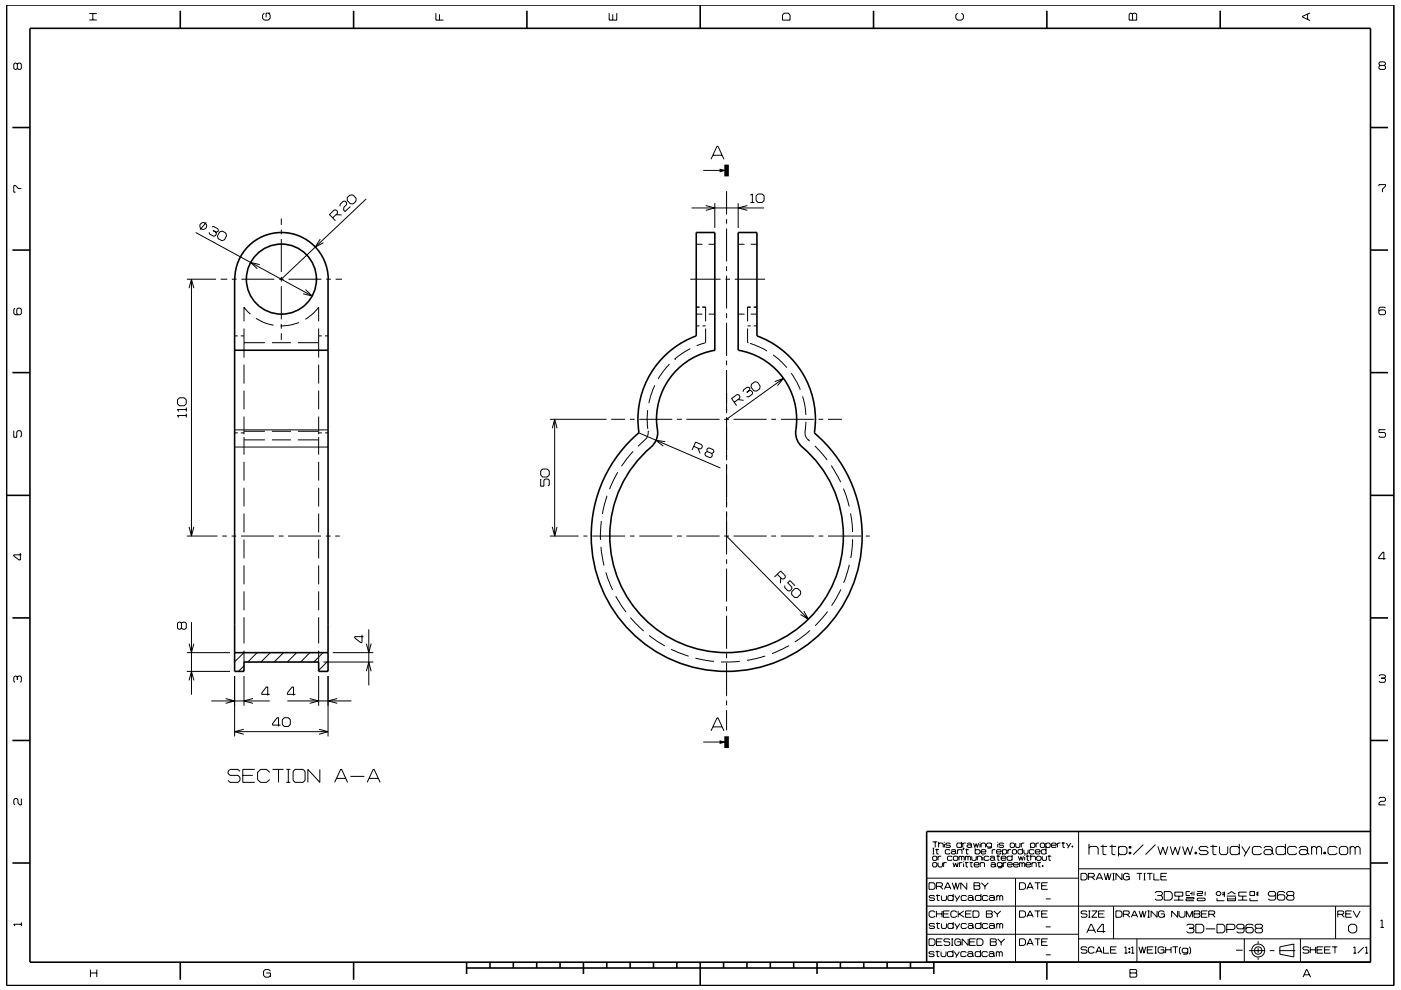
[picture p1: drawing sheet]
<svg xmlns="http://www.w3.org/2000/svg" width="297mm" height="210mm" viewBox="0 0 297 210" stroke-linecap="round" stroke-linejoin="round" font-family="sans-serif">
<g fill="none" stroke="#000" stroke-width=".21">
<path d="M3.7 13.6l-.3-.2h-.2l-.3 .2v.9l.3 .2 .5-.2M3.7 13.6l.2-.2h.4l.2 .2v.9l-.2 .2h-.4l-.2-.2M3.7 13.6v.9M18.9 4.2h1.6M18.9 2.9h1.6M19.7 2.9v1.3M56 2.8l-.3 .4v.7l.3 .4h.9l.4-.4v-.7l-.4-.4M57.3 2.8h-.9v.9M92.4 2.8v1.5h1.6M93.2 3v1.3M129.2 2.8v1.5h1.6v-1.5M129.9 3v1.3"/>
<path d="M166.3 2.8h.8l.4 .4v1.1h-1.6v-1.1zM203 2.8l-.4 .4v.7l.4 .4h.9l.4-.4v-.7l-.4-.4M239.6 2.8h.3l.2 .2 .3-.2h.3l.3 .2v1.3h-1.6v-1.3zM240.1 3v1.3M277.2 3v1.1M277.7 2.7l-1.6 .8v.1l1.6 .8M292.6 13.9l-.2-.3v-.2l.2-.3h.9l.2 .3v.2l-.2 .3M292.6 13.9l-.2 .2v.4l.2 .2h.9l.2-.2v-.4l-.2-.2M292.6 13.9h.9M149.1 36.1h4.9M150.7 33.8l1.3-2.8h.2l1.3 2.8M151.2 32.9h1.9"/>
<path d="M292.4 39.5v-.3h1.3v.3l-.6 .6v.7M4.5 40h-.6l-.6-.6h-.4v1.4h.4M39.6 59.2h6.2M40.6 59.2v54.5M41.5 49.3l24.7 13.5M42.8 48.6h.1M43.4 47.3h.1M43.4 47.3a.72 .72 0 0 0-.9 .2 .72 .72 0 0 0 .1 1l.2 .1M43.5 47.3a.72 .72 0 0 1 .2 1 .72 .72 0 0 1-.9 .3M43.7 47.2l-1.3 1.5M44.9 48.1l.4-.1 .9 .5 .1 .4-.1 .2-.4 .1M45.2 48.9l.6 .3"/>
<path d="M45.8 49.2l.1 .4-.2 .4-.4 .1-.9-.5-.1-.3M46.6 49.2l.6-.2 .7 .4 .1 .6-.4 .9-.6 .1-.7-.4-.2-.5zM46.8 59.2h1.4M49.1 59.2h1.1M51.2 59.2h7M55.1 56.1l-2-.4 1.5 1.3M59.2 59.2h1M59.6 46.4v1.3M59.6 48.7v1M59.6 50.7v7M59.6 58.7v1M61.2 59.2h6.9"/>
<path d="M67.9 50.7l-1.1 1.7 1.8-.9M69.2 59.2h.9M70.5 46.2l1-1v-.4l-.3-.3h-.3l-1 1 1.2 1.3M71.2 59.2h1.3M71.2 45.5l1.2 .1M72.1 43.8v-.5l.7-.6h.4l.3 .3v.4l-.6 .6v.6l.2 .3 1.2-1.1M73.6 41.9l.6-.5h.6l.7 .7v.6l-.6 .6-.6-.1-.7-.7zM77.6 42.2l-18 17M146.3 59.2h6.5M146.6 44.1h15.4M147.6 51.8h1.3M149.6 43.6l1.9 .5-1.9 .5"/>
<path d="M150.2 51.8h1.4M151.6 43.1v5.2M153.8 59.2h1M154 40.6v4.9M154 46.5v1M154 48.5v7M154 56.5v1M154 58.5v6.9M155.8 59.2h6.4M156.5 51.8h1.4M156.5 43.1v5.2M158.5 43.6l-2 .5 2 .5"/>
<path d="M159.1 41.4l.4-.3v1.9M159.1 43h.8M159.2 51.8h1.3M160.3 41.5l.4-.4h.9l.4 .4v1l-.4 .5h-.9l-.4-.5zM3.2 65.4l-.3 .2v.9l.3 .3h1.1l.2-.3v-.9l-.2-.2h-.5l-.2 .2v.9l.2 .3M40.1 61.1l.5-1.9 .5 1.9M49.7 71.2h.7M51.1 71.2h.6M51.7 69.7v6.2M51.7 77.3v4.1M51.7 72.7h4.5M53.1 66.6l-1.4-1.5v3"/>
<path d="M54.3 67.5a9.7 9.7 0 0 0 3.7 1.5M57.7 72.7h4M59.6 60.7v7M59.6 68.7v1M59.6 70.7v1.4M63.2 72.7h4.4M63.4 68.4l-1.7 .5-2.2 .2M64.7 67.7a9.1 9.1 0 0 0 2.9-2.6v3M64.8 61.4l1.4 1.4-1.9-.5M67.6 69.7v6.2M67.6 77.3v4.1M67.6 71.2h.6"/>
<path d="M68.9 71.2h.7M141.9 77.2l-1.3 1.5-1.1 1.7M143 76.2h.1M146.3 73.9l-1.7 1.1-1.6 1.2M147.6 65.1h.7M147.6 66.6h1.3M147.6 69.1h.7M148.9 65.1h.7v3M148.9 69.1h.7M149.6 69.7v3l-1.9 .6M150.2 66.6h1.4M154 66.5v1"/>
<path d="M154 68.5v7M154 76.5v1M154 78.5v9.1M156.5 66.6h1.4M158.5 72.7h.1M158.5 69.7v3M158.5 69.1h.7M159 72.9l1.9 .6 1.7 1M159.2 65.1h-.7v3M159.2 66.6h1.3M159.8 65.1h.7M159.8 69.1h.7"/>
<path d="M163.9 75.3l1.2 .9 1.7 1.8M167.8 79.2l1.2 1.9 .7 1.6M293.7 65.4l-.2-.3h-.9l-.2 .3v1.1l.2 .3h.9l.2-.3v-.5l-.2-.3h-.9l-.2 .3M2.9 91.3v1.4h.7v-1.1l.2-.3h.5l.2 .3v.9l-.2 .2M38.1 84.4h1l.4 .4v.8l-.4 .5h-1l-.5-.5v-.8zM39.5 88.1h-1.9l.3 .5M39.5 86.4v.9M39.5 87.7v.9M39.5 86.9h-1.9l.3 .4M49.7 91.8h.7M49.7 91.2h19.9M49.7 94.8h19.9"/>
<path d="M51.1 91.8h.6M51.7 93.3h4.5M51.7 91.5h4.5M51.7 82.8v4M51.7 88.3v3.8M51.7 92.7v3.7M51.7 98v3.9M57.7 93.3h4M57.7 91.5h4M63.2 93.3h4.4M63.2 91.5h4.4M67.6 82.8v4"/>
<path d="M67.6 88.3v3.8M67.6 92.7v3.7M67.6 98v3.9M67.6 91.8h.6M68.9 91.8h.7M115 99.5h1l.5 .4v.8l-.5 .5h-1l-.4-.5v-.8zM116.6 88.9h12M117.1 90.8l.5-1.9 .5 1.9M117.6 88.9v24.8M129.6 88.9h2.9M133.6 88.9h.9M134.2 95.8l-2.4 3.1"/>
<path d="M135.5 91.8l17.2 7.5M135.6 88.9h6.9M137.3 87l-.1 1.5 .1 2.5M137.4 91.5a2.42 2.42 0 0 1-1.2 2.3l-.9 .8M137.4 91.5h.1M138.9 81.7l-.8 1.9-.5 1.9M141.1 93.7l-2-.3 1.5 1.2M143.6 88.9h1M145.5 88.9h7.1M147.1 94.7l1.3 .5 .4-.1 .1-.4-.1-.4-1.3-.5-.8 1.7M148 95.1l.4 1.1M150 95.8l-.1-.6 .4-.2 .9 .4 .2 .4-.1 .2-.4 .2"/>
<path d="M150 95.8l.9 .4M150 95.8l-.4 .1-.2 .4 .2 .4 .9 .4 .4-.2 .1-.3-.1-.4M153.5 88.9h1.1M154 88.5v9.1M154 98.5v9.1M155.5 88.9h7.1M155.7 85.3l1.1-.8 .1-.4-.3-.4h-.3l-1.2 .8 1.1 1.5M156.5 84.7l1.1 .2M158.9 82.8l.1-.4-.2-.2-.4-.1-.8 .6v.4M158.9 82.8l-.6 .4M158.9 82.8l.4 .1 .3 .3-.1 .4-.8 .6-.4-.1M159.3 81.5l.7-.5 .6 .1 .6 .8-.1 .6-.7 .5-.6-.1-.6-.8z"/>
<path d="M163.5 88.9h1M164.3 80.9l1.8-.6-1.3 1.5M165.6 88.9h7M166.1 80.3l-12 8.6M170.2 84.1l.4 1.4 .3 2.5M170.9 89.5l-.1 1a2.68 2.68 0 0 0 .6 2.8M171.4 93.3h.1M171.4 93.3l.3 .2M172.8 94.6l2.6 3M173.6 88.9h.9M175.6 88.9h2.9M176.2 98.8l2 3.5"/>
<path d="M293.7 91.1h-1.3v.6h1.1l.2 .3v.5l-.2 .2h-.9l-.2-.2M4.3 117.3v1.5h-.2l-1.2-.9v-.2h1.6M39.6 113.7h6.5M40.1 111.8l.5 1.9 .5-1.9M47.1 113.7h1M49.1 113.7h1M51.1 113.7h7M51.7 103.5v3.9M51.7 108.9v4M51.7 114.4v4M51.7 119.9v4M59.1 113.7h1"/>
<path d="M61.1 113.7h7M67.6 103.5v3.9M67.6 108.9v4M67.6 114.4v4M67.6 119.9v4M69.1 113.7h1M71.1 113.7h.9M114.6 101.6v1.5h.7v-1.3l.3-.2h.6l.3 .2v1.1l-.3 .2M116.6 113.7h6.1M117.1 111.8l.5 1.9 .5-1.9M123.7 113.7h.8M125.6 113.7h6.9"/>
<path d="M127.4 116l.7 4M127.5 110.5l-.2 4M128.7 105.1l-1 3.9M131 100.2l-1.8 3.6M133.6 113.7h.9M135.6 113.7h6.9M143.6 113.7h1M145.5 113.7h7.1M153.5 113.7h1.1M154 108.5v9.1M154 118.6v1M154.1 113.7l17.3 17.7"/>
<path d="M155.5 113.7h7.1M163.5 113.7h1M165.6 113.7h7M173.6 113.7h.9M175.6 113.7h6.9M178.8 103.6l1.2 3.8M180.1 119.8l-1.2 3.8M180.3 108.9l.5 4M180.8 114.4l-.4 4M183.6 113.7h.8M293.8 118.5h-1.5v-.3l.9-1.1h.2v1.6M38.5 132.2l.3-.3h.4l.3 .3v1l-.3 .3h-.4l-.3-.3"/>
<path d="M38.5 132.2l-.3-.3h-.3l-.3 .3v1l.3 .3h.3l.3-.3M38.5 132.2v1M39.6 138.4h9.2M40.1 136.5l.5 1.9 .5-1.9M40.6 132v15.4M51.7 138.4l-2 2M51.7 125.4v4M51.7 130.9v5.6M51.7 138v2.4M54.5 138.4l-2 2M57.3 138.4l-2 2M60.1 138.4l-2 2"/>
<path d="M62.9 138.4l-2 2M65.7 138.4l-1.9 2M67.6 125.4v4M67.6 130.9v5.6M67.6 138v2.4M68.5 138.4l-2 2M70.6 138.4h8.6M76.8 134.6v1.7h-.3l-1.3-1v-.3h1.8M77.7 136.5l.5 1.9 .5-1.9M78.2 133.5v11.9M128.4 121.4l1.5 3.7M130.6 126.4l2.1 3.4"/>
<path d="M133.6 131l2.9 2.9M137.6 134.8l1.6 1.2 1.8 1M142.3 137.7l3.7 1.5M147.4 139.6l4 .7M154 120.6v7M154 128.6v1M154 130.6v7M154 138.6v1M162.2 139.1l-3.8 1M164.8 121.8l1 1h.4l.3-.3v-.4l-1-1-1.3 1.3M165.5 122.5v1.2M166.4 124.2v.4l.7 .7h.4l.4-.4v-.4l-.9-.9 .5-.5 1.1 1.1"/>
<path d="M167.3 136.9l-3.6 1.7M168.6 124.8h.6l.5 .6v.6l-.7 .7h-.6l-.5-.6v-.6zM170.4 129.6l1 1.8-1.7-1.1M171.7 133.7l-3.2 2.4M175.5 129.7l-2.7 3M178.3 125l-2 3.5M3.7 143.6l-.3-.2h-.2l-.3 .2v.9l.3 .2M3.7 143.6l.2-.2h.4l.2 .2v.9l-.2 .2M3.7 143.6v.6M39.6 142.4h9.2M40.1 144.3l.5-1.9 .5 1.9M44.8 148.7h12.4"/>
<path d="M47.8 148.2l1.9 .5-1.9 .5M49.7 143.4v12.8M49.7 155.2h19.9M51.7 154.7l-2 .5 2 .5M51.7 141.2l-1.2 1.2M51.7 143.4v6.3M53.6 148.2l-1.9 .5 1.9 .5M57.2 147.3h-1.7v-.3l1-1.3h.3v1.8M59.5 153.8h-1.7v-.3l1-1.3h.3v1.9M59.9 152.7l.4-.5h.8l.4 .5v1l-.4 .4h-.8l-.4-.4zM60.9 148.7h13.6M62.6 147.3h-1.7v-.3l1-1.3h.3v1.8"/>
<path d="M65.7 148.2l1.9 .5-1.9 .5M67.6 143.4v6.3M67.6 154.7l2 .5-2 .5M68.6 140.4h10.6M69.6 140.2l-2 2M69.6 143.4v12.8M71.5 148.2l-1.9 .5 1.9 .5M77.7 142.4l.5-2 .5 2M149.1 157.4h4.9M150.7 155l1.3-2.7h.2l1.3 2.7M151.2 154.2h1.9M154 140.6v7"/>
<path d="M154 148.6v1M154 150.6v4.3M156.8 140.3l-3.9 .1M292.4 143.4l.2-.3h.9l.2 .3v.2l-.2 .2M292.9 143.8h.6M293.5 143.8l.2 .3v.4l-.2 .2h-.9l-.2-.2M4.5 169.4v1.3h-.3l-.4-.4v-.7l-.2-.2h-.4l-.3 .2v.9l.3 .2M50.9 163.6l-.4-.4h-1.7l-.5 .4v.4l.5 .5h1.7l.4 .4v.6l-.4 .4h-1.7l-.5-.4M51.5 164.5h2.1M54 163.2h-2.5v2.7h2.5M57.2 163.8l-.7-.6h-1.3l-.6 .6v1.6l.6 .5h1.3l.7-.5M57.8 163.2h2.3"/>
<path d="M59.1 163.2v2.7M60.7 163.2h.8M60.7 165.9h.8M61.1 163.2v2.7M62.1 163.6l.5-.4h1.7l.4 .4v1.9l-.4 .4h-1.7l-.5-.4zM67.8 163.2v2.7l-2.5-2.7v2.7M71 165.9l1.2-2.7h.2l1.3 2.7M71.3 165.1h2M74.3 164.7h3M77.8 165.9l1.3-2.7h.2l1.3 2.7M78.3 165.1h1.9M197.7 178.6h1"/>
<path d="M197.7 179.9h.4M197.9 179.9v1.2M198.3 178.6v1.1M198.6 180v1.1h.4M199 179l.2-.2h.6l.2 .2v.7M199 178.6v1.1M200.2 178.6v.1M200.2 179v.7M201.5 179l-.2-.2h-.6l-.2 .3 .2 .2h.6l.2 .3-.2 .1h-.6l-.2-.1M203.9 179l-.2-.2h-.7l-.1 .2v.6l.1 .1h.7l.2-.1M203.9 178.6v1.1M204.1 178.8v.9"/>
<path d="M204.2 179.9h.2l-.2 .4zM204.3 179.9l-.1 .4M204.8 178.8h-.5l-.2 .2M204.9 180v1.1h.4M205 179l.2-.2h.6l.2 .2v.6M206 179.4l-.2-.2h-.6l-.2 .2 .2 .3h.6l.2-.1M206 179.6l.1 .1M206.4 178.8l.3 .9 .3-.8 .2 .8 .3-.9M206.8 179.9v1.2M207.8 178.6v.1M207.8 179v.7M208 179l.2-.2h.5l.3 .2v.7"/>
<path d="M208 178.8v.9M210.2 179l-.2-.2h-.6l-.2 .2v.4l.2 .3h.6l.2-.3M210.2 178.8v.9l-.2 .2h-.6M211.5 178.6v.1M211.5 179v.7M212.8 179l-.2-.2h-.6l-.2 .3 .2 .2h.6l.2 .3-.2 .1h-.6l-.2-.1M214.3 178.8h.6l.2 .2v.6l-.2 .1h-.6l-.1-.1v-.6zM215.3 178.8v.8l.2 .1h.6l.1-.1v-.8M216.5 178.8v.9M216.8 179.9v1.2M217.2 178.8h-.5l-.2 .2M218.5 179l.2-.2h.5l.2 .2v.6l-.2 .1h-.5l-.2-.1"/>
<path d="M218.5 178.8v1.1M219.7 178.8v.9M220.3 178.8h-.5l-.1 .2M220.6 179l.2-.2h.5l.2 .2v.6l-.2 .1h-.5l-.2-.1zM221.7 179l.3-.2h.5l.2 .2v.6l-.2 .1h-.5l-.3-.1M221.7 178.8v1.1M221.8 179.9v1.2M222.9 179.3h1l-.1-.5h-.7l-.2 .2v.6l.2 .1h.7l.1-.1M224.2 178.8v.9M224.8 178.8h-.4l-.2 .2M225.1 178.8h.7M225.4 178.6v1.1h.4"/>
<path d="M226.1 178.8l.5 .8M227 178.8l-.6 1.1M227.3 179.4h.2v.3h-.2zM227.4 179.4v.3M228.7 176.4v27.7M230.9 179.9l.3-.4h1.3l.3 .4v1.4M230.9 179v2.3M233.3 179.5h1.4M233.8 179.2v1.9l.2 .2h.6M235.2 179.5h1.4M235.8 179.2v1.9l.2 .2h.5M237.1 179.9l.4-.4h1l.4 .4v1l-.4 .4h-1l-.4-.4"/>
<path d="M237.1 179.5v2.1M239.4 179.5h.4v.4h-.4zM239.6 179.5v.4M242.4 179.2l-2.1 2.1M245 179.2l-2.1 2.1M245.5 179.5l.5 1.8 .5-1.6 .6 1.6 .5-1.8M248.1 179.5l.5 1.8 .6-1.6 .5 1.6 .5-1.8M250.7 179.5l.5 1.8 .6-1.6 .5 1.6 .6-1.8M256.2 179.9l-.4-.4h-1.2l-.4 .4 .4 .5h1.2l.4 .5-.4 .4h-1.2l-.4-.4M256.6 179.5h1.5M257.2 179.2v1.9l.1 .2h.6M258.6 179.5v1.4l.3 .4h1.1l.3-.4v-1.4"/>
<path d="M262.8 179.9l-.4-.4h-1.2l-.4 .4v1l.4 .4h1.2l.4-.4M262.8 179v2.3M263.3 179.5l.9 1.4M265 179.5l-1.2 2.1M267.5 179.9l-.4-.4h-1.2l-.4 .4v1l.4 .4h1.2l.4-.4M268 179.9l.3-.4h1.1l.3 .4v1M272.5 179.9l-.3-.4h-1.3l-.3 .4v1l.3 .4h1.3l.3-.4M272.5 179v2.3M274.9 179.9l-.3-.4h-1.2l-.4 .4v1l.4 .4h1.2l.3-.4M275.5 179.9l.3-.4h1.1l.3 .4v1M278.1 179.9l.3-.4h.4l.3 .4M278.1 179.5v1.8"/>
<path d="M279.1 179.9l.4-.4h.3l.4 .4v1.4M279.1 179.9v1.4M283.5 179.9l-.4-.4h-1.2l-.3 .4v1l.3 .4h1.2l.4-.4M284 179.9l.3-.4h1.1l.3 .4v1l-.3 .4h-1.1l-.3-.4zM286.3 179.9l.3-.4h.3l.4 .4M286.3 179.5v1.8M287.3 179.9l.4-.4h.3l.4 .4v1.4M287.3 179.9v1.4M292.4 169.4l.2-.3h.9l.2 .3v.3l-.2 .3h-.8l-.3 .3v.4h1.3M4.5 195.7v.7M4.5 196h-1.6l.3 .4M196.5 198.2h32.2"/>
<path d="M196.5 192.2h94.1M196.6 186.3h32.1M197 199.1h.9l.3 .4v.7l-.3 .3h-.9zM197 187.2h.9l.3 .4v.7l-.3 .3h-.9zM197.7 181.1h.4M197.7 181.8l.2-.2h.6l.1 .2v.5l-.1 .2h-.6l-.2-.2zM197.7 183.1l.2-.1h.6l.1 .1v.6l-.1 .2h-.6l-.2-.2zM198.2 190.2l-.2-.3h-.8l-.2 .3 .2 .3h.8l.2 .3-.2 .2h-.8l-.2-.2M198.2 196.1l-.2-.2h-.8l-.2 .2 .2 .3h.8l.2 .2-.2 .3h-.8l-.2-.2M198.2 193.5l-.2-.3h-.7l-.3 .3v.8l.3 .3h.7l.2-.3M198.3 180.2h.8M198.5 189.9h.8"/>
<path d="M198.5 195.9h.8M198.5 188h1.1l.2-.2v-.4l-.2-.2h-1.1v1.4M198.5 199.8h1.1M198.5 193.2v1.4M198.5 193.8h1.2M198.7 189.7v1.2l.5 .1M198.7 195.7v1.1l.5 .1M198.9 183v.7l.2 .2h.5l.2-.2v-.7M198.9 181.6v.9M199.3 188l.6 .6M199.6 181.6h-.5l-.2 .2M199.6 189.9v.9l.2 .2h.6l.3-.2v-.9"/>
<path d="M199.6 195.9v.8l.2 .2h.6l.3-.2v-.8M199.7 193.2v1.4M199.8 199.1h-1.3v1.4h1.3M200 193.8h1.1M200.1 183v.9M200.2 188.6l.7-1.4h.1l.6 1.4M200.4 188.2h1M200.7 183h-.5l-.1 .1M201.3 193.2h-1.3v1.4h1.3M201.4 199.3l-.2-.2h-.9l-.2 .5 .2 .2h.9l.2 .2v.3l-.2 .2h-.9l-.2-.2M201.4 180.4l-.1-.2h-.7l-.2 .2v.5l.2 .2h.7l.1-.2M201.7 180.4l.2-.2h.5l.2 .2v.5"/>
<path d="M201.7 199.1h.4M201.9 199.1v1.4M201.9 187.2l.5 1.4 .2-1.4 .4 1.4 .4-1.4M201.9 181.8l-.2-.2h-.7l-.1 .2v.5l.1 .2h.7l.2-.2M202.1 183l.2 .9 .3-.9 .3 .9 .3-.9M202.1 190.2l-.2-.3h-.7l-.2 .3v.6l.2 .2h.7l.2-.2M202.1 196.1l-.2-.2h-.7l-.2 .2v.6l.2 .2h.7l.2-.2M202.1 189.6v1.4M202.1 195.6v1.3M202.1 181.8l.2-.2h.6l.2 .2v.5l-.2 .2h-.6l-.2-.2zM202.4 189.9l.5 .9M202.4 195.9l.5 .8"/>
<path d="M202.6 180.8l-.2-.2h-.5l-.2 .2 .2 .3h.5l.2-.2M202.6 180.9l.2 .2M202.9 193.5l-.3-.3h-.7l-.3 .3v.8l.3 .3h.7l.3-.3M202.9 199.8h.8v.7M203 180.4l.2-.2h.6l.2 .2v.7M203 180.2v.9M203.2 193.2v1.4M203.3 181.8l.2-.2 .4 .2M203.3 181.6v.9M203.4 193.8l1 .8M203.4 183v.9M203.5 189.9l-.8 1.3"/>
<path d="M203.5 195.9l-.8 1.2M203.7 199.5l-.3-.4h-.7l-.3 .4v.7l.3 .3h.7l.3-.3M203.9 181.8v.7M203.9 181.8l.1-.2 .4 .2v.7M204 183h-.4l-.2 .1M204.3 182.7v.2M204.3 183.1v.8M204.3 193.2l-1.1 .8M204.6 183h.7M204.7 180.2h.7M204.7 181.6v.9M204.7 181.8l.1-.2 .4 .2"/>
<path d="M204.7 193.8h1.1M204.8 182.8v1l.4 .1M204.9 190.2l-.2-.3h-.7l-.2 .3v.6l.2 .2h.7l.2-.2M204.9 196.1l-.2-.2h-.7l-.2 .2v.6l.2 .2h.7l.2-.2M205 187.2v1.4l-1.3-1.4v1.4M205.2 190.2l.2-.3h.7l.2 .3v.6M205.2 196.1l.2-.2h.7l.2 .2v.6M205.2 181.8v.7M205.2 181.8l.2-.2 .4 .2v.7M205.3 199.1v1.4l-1.3-1.4v1.4M205.6 183h.7M205.6 199.8h1"/>
<path d="M205.9 182.8v1l.3 .1M206 193.2h-1.3v1.4h1.3M206 181.6v.7l.2 .2h.6l.2-.2v-.7M206.3 193.2h1l.3 .3v.8l-.3 .3h-1zM206.3 190.6l-.2-.2h-.7l-.2 .2 .2 .4h.7l.2-.2M206.3 196.5l-.2-.2h-.7l-.2 .2 .2 .4h.7l.2-.2M206.3 190.8l.2 .2M206.3 196.7l.2 .2M206.5 187.2h1.1l.2 .2-.2 .5 .2 .2v.3l-.2 .2h-1.1zM206.5 187.9h1.1M206.5 183.4h1.1l-.2-.4h-.7l-.2 .1v.6l.2 .2h.7l.2-.2M206.8 180.4l.1-.2h.7l.2 .2v.5l-.2 .2h-.7l-.1-.2"/>
<path d="M206.8 199.1h-1.2v1.4h1.2M207.1 199.1h1l.3 .4v.7l-.3 .3h-1zM207.2 181.8l.2-.2h.5l.2 .2v.7M207.2 181.6v.9M207.8 183.1l.2-.1h.6l.1 .1v.8M207.8 183v.9M208 190.2l-.2-.3h-.8l-.2 .3v.6l.2 .2h.8l.2-.2M208 196.1l-.2-.2h-.8l-.2 .2v.6l.2 .2h.8l.2-.2M208 189.6v1.4M208 195.6v1.3M208 180.7h1v-.3l-.2-.2h-.6l-.2 .2v.5l.2 .2h.6l.2-.2M208.1 187.2l.7 .8"/>
<path d="M208.4 181.3v.2M208.4 181.8v.7M208.8 188v.6M209.1 193.2h1.1l.2 .2-.2 .4 .2 .2v.3l-.2 .3h-1.1zM209.1 193.8h1.1M209.5 190.2l-.3-.3h-.7l-.2 .3v.6l.2 .2h.7l.3-.2M209.5 196.1l-.3-.2h-.7l-.2 .2v.6l.2 .2h.7l.3-.2M209.5 187.2l-.7 .8M209.7 181.8l-.2-.2h-.7l-.1 .2v.5l.1 .2h.7l.2-.2M209.7 190.2l.3-.3h.6l.2 .3v.6M209.7 196.1l.3-.2h.6l.2 .2v.6M209.9 181.8l.2-.2h.5l.3 .2v.5"/>
<path d="M210 199.1h1l.2 .2-.2 .5 .2 .2v.3l-.2 .2h-1zM210 199.8h1M210.1 183.1l.2-.1h.5l.2 .1v.6M210.4 180.2v.9M210.7 193.2l.8 .7M210.8 190.6l-.2-.2h-.6l-.3 .2v.2l.3 .2h.6l.2-.2M210.8 196.5l-.2-.2h-.6l-.3 .2v.2l.3 .2h.6l.2-.2M210.8 190.8l.2 .2M210.8 196.7l.2 .2M210.9 182.2l-.3-.3h-.5l-.2 .3 .2 .3h.5l.3-.2M210.9 182.3l.1 .2M211 183.5l-.2-.2h-.5l-.2 .2 .2 .4h.5l.2-.2"/>
<path d="M211 183.7l.2 .2M211 180.2h-.4l-.2 .2M211.3 181.6h.7M211.3 180.7h1l-.2-.5h-.6l-.2 .2v.5l.2 .2h.6l.2-.2M211.3 190.2l.2-.3 .5 .3M211.3 189.9v1.1M211.3 195.9v1M211.3 196.1l.2-.2 .5 .2M211.5 193.9v.7M211.5 199.1l.8 .8M211.6 181.4v1l.3 .1M212 190.2l.2-.3 .4 .3v.8"/>
<path d="M212 190.2v.8M212 196.1v.8M212 196.1l.2-.2 .4 .2v.8M212.2 193.2l-.7 .7M212.3 182h1v-.2l-.2-.2h-.6l-.2 .2v.5l.2 .2h.6l.2-.2M212.3 199.9v.6M212.5 183.1l-.2-.1h-.7l-.2 .1v.5l.2 .2h.7l.2-.2M212.5 183v.9l-.2 .2h-.7M212.6 180.4l.1-.2h.6l.1 .2v.5l-.1 .2h-.6l-.1-.2M212.6 180.2v1.1M212.7 183v.9M213 199.1l-.7 .8"/>
<path d="M213.4 183h-.5l-.2 .1M213.6 183.4h1l-.1-.4h-.7l-.2 .1v.6l.2 .2h.7l.1-.2M213.7 180.2v.9M214.4 180.2h-.5l-.2 .2M214.6 181.8l-.2-.2h-.7l-.2 .2v.5l.2 .2h.7l.2-.2M214.6 181.3v1.2M214.6 180.4l.2-.2h.5l.2 .2v.5l-.2 .2h-.5l-.2-.2zM214.9 183.4h1l-.2-.4h-.6l-.2 .1v.6l.2 .2h.6l.2-.2M215.3 186.3v17.8M215.9 181.6l.3 .9 .2-.8 .3 .8 .3-.9M216.2 183v.9M216.2 183.1l.2-.1 .3 .1"/>
<path d="M216.2 199.1h.9l.3 .4v.7l-.3 .3h-.9zM216.2 187.2h.9l.3 .4v.7l-.3 .3h-.9zM216.2 193.2h.9l.3 .3v.8l-.3 .3h-.9zM216.7 183.1l.2-.1 .4 .1v.8M216.7 183.1v.8M216.8 180.4l-.2-.2h-.6l-.2 .2v.5l.2 .2h.6l.2-.2M217.1 180.2v.7l.2 .2h.5l.2-.2v-.7M217.3 181.3v.2M217.3 181.8v.7M217.5 183.4h1l-.1-.4h-.7l-.2 .1v.6l.2 .2h.7l.1-.2M217.5 181.6h.8M217.7 194.6l.7-1.4 .7 1.4"/>
<path d="M217.7 188.6l.7-1.4 .7 1.4M217.8 181.4v1l.4 .1M217.9 194.1h1M217.9 188.2h1M218.5 181.8l.2-.2h.6l.2 .2v.7M218.5 181.3v1.2M218.8 183.1l.2-.1h.5l.2 .1v.8M218.8 183v.9M219.2 180.4l-.1-.2h-.7l-.2 .2v.5l.2 .2h.7l.1-.2M219.4 199.1h1.2M219.4 193.2h1.2M219.4 187.2h1.2"/>
<path d="M219.5 180.7h1l-.2-.5h-.6l-.2 .2v.5l.2 .2h.6l.2-.2M219.8 181.8l.2-.2h.5l.2 .2v.5l-.2 .2h-.5l-.2-.2zM220 183h.7M220 187.2v1.4M220 193.2v1.4M220 199.1v1.4M220.3 182.8v1l.3 .1M220.8 199.8h1.1M220.8 193.8h1.1M220.8 187.9h1.1M221 183.6h.1v.2h-.1zM221 181.6v.7l.1 .2h.6l.2-.2v-.7"/>
<path d="M221.1 183.6v.2M221.7 196.6h1.1M221.7 190.7h1.1M221.8 180.4l-.2-.2h-.6l-.2 .2v.5l.2 .2h.6l.2-.2M222.1 199.1h-1.3v1.4h1.3M222.1 187.2h-1.3v1.4h1.3M222.1 193.2h-1.3v1.4h1.3M222.1 181.6h.8M222.4 181.4v1l.4 .1M228.7 199.1h61.9M228.7 184.3h61.9M229.2 185.2h.9l.4 .4v.7l-.4 .3h-.9z"/>
<path d="M230.4 197.9l.9-1.9h.1l.9 1.9M230.5 193.4l-.2-.2h-.9l-.2 .2 .2 .4h.9l.2 .2v.3l-.2 .3h-.9l-.2-.3M230.7 197.3h1.3M230.8 186h1l.2-.2v-.3l-.2-.3h-1v1.4M230.8 193.2h.4M230.8 194.6h.4M231 193.2v1.4M231.5 186l.6 .6M231.5 193.2h1.1l-1.1 1.4h1.1M232.4 186.6l.6-1.4h.2l.6 1.4M232.6 186.2h1M232.9 193.8h1.1"/>
<path d="M234.1 185.2l.4 1.4 .4-1.4 .3 1.4 .4-1.4M234.2 193.2h-1.3v1.4h1.3M234.4 197.6h-1.7v-.3l.9-1.3h.3v1.9M235.9 185.2h.4M235.9 186.6h.4M236.1 185.2v1.4M236.1 192.2v6.9M236.6 193.2h1l.3 .3v.8l-.3 .3h-1zM237.9 185.2v1.4l-1.3-1.4v1.4M238.2 193.9h1l.2-.2v-.3l-.2-.2h-1v1.4M238.7 185.9h.7v.7M238.9 193.9l.7 .7"/>
<path d="M239.4 180.8h.4v.3h-.4zM239.4 185.6l-.3-.4h-.6l-.3 .4v.7l.3 .3h.6l.3-.3M239.6 180.8v.3M239.9 194.6l.6-1.4 .7 1.4M240.1 194.1h.9M241 185.2h1.1M241 199.1v5M241.5 193.2l.4 1.4 .4-1.4 .3 1.4 .4-1.4M241.6 185.2v1.4M242.5 185.2h.4M242.5 186.6h.4M242.7 185.2v1.4"/>
<path d="M243.2 185.2h1.1M243.3 193.2h.5M243.3 194.6h.5M243.5 193.2v1.4M243.8 185.2v1.4M244.6 185.2v1.4h1.2M244.9 189.4l.3-.3h1l.3 .3v.2l-.3 .3M245.3 193.2v1.4l-1.2-1.4v1.4M245.4 189.9h.8M246.1 193.8h.8v.8M246.1 185.9h1.1M246.2 189.9l.3 .3v.5l-.3 .2h-1l-.3-.2"/>
<path d="M246.8 189.1h1.3l.4 .4v1l-.4 .4h-1.3zM246.9 193.5l-.4-.3h-.6l-.3 .3v.8l.3 .3h.6l.4-.3M247.4 185.2h-1.3v1.4h1.3M248.9 190.9h2M249.1 189.2h1.7v.9h-1.7zM249.7 193.2v1.4l-1.3-1.4v1.4M249.9 190.1v.8M250 193.2v1.1l.3 .3h.6l.3-.3v-1.1M251.5 190.4h1.6v.3h-1.6v.3h1.6M251.5 194.6v-1.4l.7 1.4 .6-1.4v1.4M251.6 196.3l.3-.3h1l.3 .3v.3l-.3 .3M252.1 196.9h.8"/>
<path d="M252.3 189.1h-.8v.8h.8M252.3 189.5h.4M252.7 189.1v.8M252.9 196.9l.3 .2v.5l-.3 .3h-1l-.3-.3M253.1 193.2h1.1l.2 .2-.2 .4 .2 .3v.2l-.2 .3h-1.1zM253.1 193.8h1.1M253.2 189.1v.8M253.4 180.8h.3v.3h-.3zM253.5 196h1.3l.4 .5v.9l-.4 .5h-1.3zM253.5 180.8v.3M253.8 189.1h1.2v.4h-1.2v.4h1.2M254 190.5h1.4l.1 .4-.1 .1h-1.4l-.2-.1z"/>
<path d="M254.7 193.8h1.1M255.5 189.1v.8M255.6 197h2M256 193.2h-1.3v1.4h1.3M256.3 193.9h1l.3-.2v-.3l-.3-.2h-1v1.4M257 193.9l.6 .7M258 196h1.3l.4 .5v.9l-.4 .5h-1.3zM258 190.5v.5h1.6M258.1 189.1h.5l.3 .3v.2l-.3 .3h-.5l-.2-.3v-.2zM259.1 189.4h.5M259.1 189.8h.5M259.6 189.1v1.1"/>
<path d="M260.1 190.1h2M260.1 197.1h1.4l.3-.2v-.6l-.3-.3h-1.4v1.9M260.3 190.7h1.7M260.3 190.4v.6h1.7v-.6M260.3 189.6l.8-.5 .9 .5M262.5 190.9h2M263.5 190.1v.8M263.8 196.7l-.3 .3h-1l-.3-.3v-.4l.3-.3h1l.3 .3v1.3l-.3 .3h-1l-.3-.3M263.8 199.1v5M264.3 189.2h-1.7v.9h1.7M265 189.1h1v.8h-1zM265 190.5v.5h1.7"/>
<path d="M265.7 196.3l-.3-.3h-.9l-.3 .3v1.3l.3 .3h.9l.3-.3v-.6l-.3-.3h-.9l-.3 .3M266.3 189.4h.4M266.3 189.8h.4M266.4 196.9l-.3-.3v-.3l.3-.3h1l.3 .3v.3l-.3 .3M266.4 196.9h1M266.4 196.9l-.3 .2v.5l.3 .3h1l.3-.3v-.5l-.3-.2M266.7 189.1v1M266.7 199.6v.5M269.7 180.6l-.3-.4h-1.1l-.3 .4v.3l.3 .4h1.1l.3-.4M269.7 180.9l.4 .4M270.5 189.8l-.3 .3h-1l-.3-.3v-.4l.3-.3h1l.3 .3v1.3l-.3 .2h-1l-.3-.2M272.4 189.4l-.3-.3h-1l-.3 .3v1.3l.3 .2h1l.3-.2v-.6l-.3-.3h-1l-.3 .3"/>
<path d="M273.1 189.9h1M273.1 189.9l-.3-.3v-.2l.3-.3h1l.3 .3-.3 .5M273.1 189.9l-.3 .3v.5l.3 .2h1l.3-.2v-.5l-.3-.3M275.7 199.1v5M277.2 180.6l-.3-.4h-1.1l-.3 .4v.3l.3 .4h1.1l.3-.4M277.2 180.9l.4 .4M280.7 180.8h.3v.3h-.3zM280.9 180.8v.3M283.2 192.2v6.9M283.6 193.9h1.1l.2-.2v-.3l-.2-.2h-1.1v1.4M284.4 193.9l.6 .7M285.3 193.8h1.1"/>
<path d="M285.9 196.5l.5-.5h.8l.5 .5v.9l-.5 .5h-.8l-.5-.5zM286.6 193.2h-1.3v1.4h1.3M286.9 193.2l.8 1.4 .7-1.4M292.7 195.4l.3-.3v1.6M292.7 196.7h.7M19.2 206.4h1.3M19.2 205.7v1.6M20.5 205.7v1.6M56.5 206.4h.9v.9M57.4 206l-.4-.4h-.8l-.3 .4v.9l.3 .4h.8l.4-.4M198.1 202l-.2-.2h-.8l-.2 .2 .2 .3h.8l.2 .3-.2 .3h-.8l-.2-.2M198.4 201.8h.8"/>
<path d="M198.7 201.6v1.2l.4 .1M199.5 201.8v.9l.2 .2h.7l.2-.2v-.9M201.7 200.5h.4M202.1 202l-.3-.2h-.7l-.2 .2v.7l.2 .2h.7l.3-.2M202.1 201.5v1.4M202.3 201.8l.6 .9M203.4 201.8l-.8 1.3M204.9 202l-.3-.2h-.7l-.2 .2v.7l.2 .2h.7l.3-.2M205.1 202.1l.3-.3h.6l.2 .3v.6M206.2 202.5l-.2-.2h-.6l-.3 .2v.2l.3 .2h.6l.2-.2M206.2 202.7l.3 .2M207.9 202.1l-.2-.3h-.7l-.2 .3v.6l.2 .2h.7l.2-.2"/>
<path d="M207.9 201.5v1.4M209.4 202.1l-.2-.3h-.8l-.2 .3v.6l.2 .2h.8l.2-.2M209.7 202.1l.2-.3h.6l.2 .3v.6M210.7 202.5l-.2-.2h-.6l-.2 .2 .2 .4h.6l.2-.2M210.7 202.7l.2 .2M211.2 201.8v1.1M211.2 202.1l.2-.3 .5 .3M211.9 202.1l.2-.3 .4 .3v.8M211.9 202.1v.8M217.7 200.5l.7-1.4 .7 1.4M217.9 200.1h1M221.7 202.5h1.1"/>
<path d="M230.5 201l-.2-.2h-.9l-.2 .4 .2 .3h.9l.2 .2v.3l-.2 .2h-.9l-.2-.2M232 201.1l-.3-.3h-.6l-.3 .3v.8l.3 .3h.6l.3-.3M232.3 202.2l.7-1.4 .7 1.4M232.5 201.8h1M234 200.8v1.4h1.2M235.5 201.5h1M236.7 200.8h-1.2v1.4h1.2M238.4 202.2h.7M238.4 201l.3-.2v1.4M239.3 201.1h.3v.2h-.3zM239.3 201.9h.3v.2h-.3zM239.4 201.1v.2"/>
<path d="M239.4 201.9v.2M239.6 205.6h1.2l.2 .3-.2 .5 .2 .2v.4l-.2 .3h-1.2zM239.6 206.4h1.2M239.9 202.2h.6M239.9 201l.3-.2v1.4M241.5 200.8l.4 1.4 .3-1.4 .3 1.4 .4-1.4M243.2 201.5h1.1M244.5 200.8h-1.3v1.4h1.3M244.8 200.8h.4M244.8 202.2h.4M245 200.8v1.4M246.1 201.5h.7v.7"/>
<path d="M246.8 201.1l-.3-.3h-.6l-.4 .3v.8l.4 .3h.6l.3-.3M247.1 201.5h1.2M247.1 200.8v1.4M248.3 200.8v1.4M248.6 200.8h1.2M249.2 200.8v1.4M250.4 200.8a1.09 1.09 0 0 0 0 1.6M251.8 201.3l-.2-.2h-.7l-.2 .2v.6l.2 .2h.7l.2-.2M251.8 201.1v1.1l-.2 .2h-.7M252.1 200.8a1.1 1.1 0 0 1 0 1.6M262 201.5h1.5M264.8 201.6h3.4"/>
<path d="M266.7 201.1v1M266.7 203.1v.5M269.2 201.6h1M271.2 201.6h3.4M274.3 203l-2.9-.6v-1.6l2.9-.6v2.8M276.3 207.3l.7-1.6h.1l.8 1.6M276.5 206.8h1.1M277.5 201l-.2-.2h-.9l-.2 .4 .2 .3h.9l.2 .2v.3l-.2 .2h-.9l-.2-.2M277.8 201.5h1.1M277.8 200.8v1.4M278.9 200.8v1.4M279.2 201.5h1.1"/>
<path d="M280.5 200.8h-1.3v1.4h1.3M280.8 201.5h1.1M282.1 200.8h-1.3v1.4h1.3M282.4 200.8h1.1M283 200.8v1.4M286.9 202.2h.7M286.9 201l.4-.2v1.4M289.1 200.9l-1.2 1.3M289.4 202.2h.7M289.4 201l.4-.2v1.4"/>
<circle cx="266.8" cy="201.6" r="1.38"/>
<circle cx="266.8" cy="201.6" r=".79"/>
</g>
<g fill="none" stroke="#000" stroke-width=".34">
<path d="M1.4 1.1h294.1v207.9h-294.1zM6.4 6h284.2v198.1h-284.3zM38.2 2.3v3.7M75 2.3v3.7M111.7 2.3v3.7M148.5 1.1v4.9M185.2 2.3v3.7M222 2.3v3.7M258.7 2.3v3.7M2.6 27h3.7M290.6 27h3.7M2.6 53h3.7"/>
<path d="M49.7 59.2v83.2h2v-2h15.9v2h2v-83.2M49.8 59.2a9.9 9.9 0 0 1 9.9-9.9 9.9 9.9 0 0 1 9.9 9.9M290.6 53h3.7M2.6 79h3.7M49.7 74.3h19.9M151.6 74.3v-25h-4v21.9a18.9 18.9 0 0 0-12.1 20.6 28.7 28.7 0 0 0-2.3 41.6 28.7 28.7 0 0 0 41.7 .1 28.7 28.7 0 0 0-2.3-41.7M151.6 74.3a14.9 14.9 0 0 0-12.2 17.5 4.8 4.8 0 0 1-2.4 4 24.8 24.8 0 0 0 0 35.7 24.8 24.8 0 0 0 35.7-1.5 24.8 24.8 0 0 0-3-35.6 4 4 0 0 1-1-3.2M290.6 79h3.7M168.7 91.2a14.8 14.8 0 0 0-12.2-16.9v-25h4v21.9a18.8 18.8 0 0 1 12.2 20.6M1.4 105.1h4.9M290.6 105.1h4.9M2.6 131.1h3.7"/>
<path d="M49.7 138.4h19.9M290.6 131.1h3.7M2.6 157.1h3.7M290.6 157.1h3.7M290.6 176.4h-94.1v27.7M2.6 183h3.7M290.6 183h3.7M38.2 204.1v3.7M75 204.1v3.7M98.9 205.3h99.1M98.9 204.1v2.5M103.9 204.1v1.2"/>
<path d="M108.8 204.1v1.2M113.8 204.1v1.2M118.7 204.1v1.2M123.7 204.1v2.5M128.6 204.1v1.2M133.6 204.1v1.2M138.6 204.1v1.2M143.5 204.1v1.2M148.5 204.1v4.9M153.4 204.1v1.2M158.4 204.1v1.2M163.3 204.1v1.2"/>
<path d="M168.3 204.1v1.2M173.2 204.1v2.5M178.2 204.1v1.2M183.1 204.1v1.2M188.1 204.1v1.2M193 204.1v1.2M198 204.1v2.5M222 204.1v3.7M258.7 204.1v3.7"/>
<circle cx="59.7" cy="59.2" r="7.4"/>
</g>
<path d="M154 34.9v2.5M154 156.2v2.5" fill="none" stroke="#000" stroke-width=".97" stroke-linecap="butt"/>
<path d="M152.6 35.8l1.4 .3-1.4 .5zM152.6 157l1.4 .4-1.4 .4z" fill="#000"/>
</svg>
